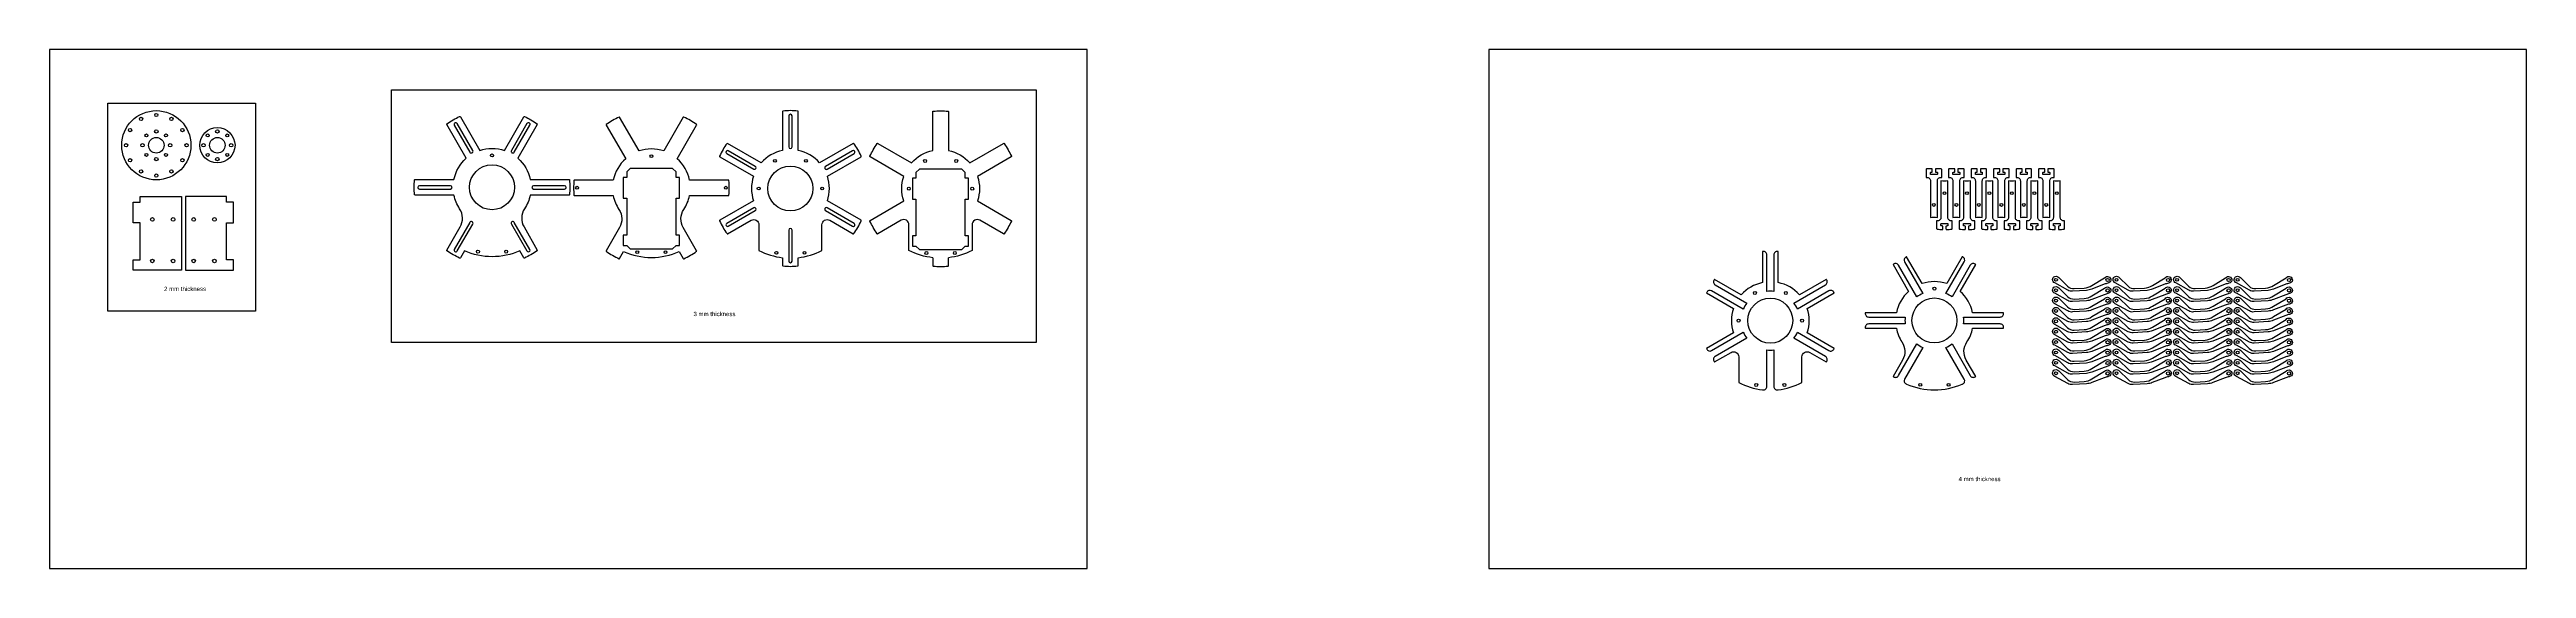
# Model space of a CAD drawing. Extents: x 1387 to 2819, y 1056 to 1356.
import ezdxf

# ---------------------------------------------------------------- set-up
doc = ezdxf.new("R2010")
doc.units = 0
doc.layers.get('0').update_dxf_attribs({"linetype": 'CONTINUOUS'})
doc.layers.add('02___PRT_ALL_AXES', color=7, linetype='CONTINUOUS')
doc.layers.add('CRANK', color=30, linetype='CONTINUOUS')
doc.styles.get("Standard").update_dxf_attribs({"font": 'arial.ttf'})

# ---------------------------------------------------------------- blocks, each defined once
blk = doc.blocks.new('*U2')
blk.add_lwpolyline([(-0.3, 15.1, 0.05692), (0.3, 13), (3.1, 5.8, -0.077317), (3.8, 2.8), (4.3, -5.3, -0.144593), (3.7, -8.1), (-0.5, -15.6, -1.308934), (-3.6, -13.3), (1.4, -8.2, 0.210948), (2.8, -4.4), (2.5, 1.3, 0.123065), (1, 5.9), (-3.4, 13.2, -1.500955)], format="xyb", close=True)
for centre, radius in [((-2.2, 14.9), 0.95), ((-2.3, -14.9), 0.85)]:
    blk.add_circle(centre, radius)
blk = doc.blocks.new('*U3')
at = {"color": 0, "linetype": 'BYBLOCK'}
for p in [(0, 105), (6, 105), (12, 105), (18, 105), (24, 105), (30, 105), (36, 105), (42, 105), (48, 105), (54, 105), (0, 70), (6, 70), (12, 70), (18, 70), (24, 70), (30, 70), (36, 70), (42, 70), (48, 70), (54, 70), (0, 35), (6, 35), (12, 35), (18, 35), (24, 35), (30, 35), (36, 35), (42, 35), (48, 35), (54, 35), (0, 0), (6, 0), (12, 0), (18, 0), (24, 0), (30, 0), (36, 0), (42, 0), (48, 0), (54, 0)]:
    blk.add_blockref('*U2', p, dxfattribs=at)

msp = doc.modelspace()

# ---------------------------------------------------------------- linework, layer by layer
for p, q in [((1986.9, 1355.7), (1386.9, 1355.7)), ((1386.9, 1355.7), (1386.9, 1055.7)), ((1986.9, 1055.7), (1986.9, 1355.7)), ((2819, 1355.7), (2219, 1355.7)), ((2219, 1355.7), (2219, 1055.7)), ((2819, 1055.7), (2819, 1355.7)), ((1386.9, 1055.7), (1986.9, 1055.7)), ((2219, 1055.7), (2819, 1055.7))]:
    msp.add_line(p, q)
for points in [[(1584.5, 1332.5), (1957.4, 1332.5), (1957.4, 1186.3), (1584.5, 1186.3)], [(1420.6, 1324.8), (1506, 1324.8), (1506, 1204.5), (1420.6, 1204.5)], [(1463.1, 1270.7), (1463.1, 1228.2), (1439.3, 1228.2), (1435.3, 1228.2), (1435.3, 1234.2), (1439.3, 1234.2), (1439.3, 1255.5), (1435.3, 1255.5), (1435.3, 1267.5), (1439.3, 1267.5), (1439.3, 1270.7)], [(1465.4, 1270.7), (1465.4, 1228.2), (1489.2, 1228.2), (1493.2, 1228.2), (1493.2, 1234.2), (1489.2, 1234.2), (1489.2, 1255.5), (1493.2, 1255.5), (1493.2, 1267.5), (1489.2, 1267.5), (1489.2, 1270.7)]]:
    msp.add_lwpolyline(points, close=True)
at = {"color": 7}
for points in [[(1819.7, 1235.4, 0.090005), (1833.5, 1239.6), (1833.5, 1254.4, -0.57735), (1838, 1257), (1851.6, 1249.2, 0.386621), (1851.9, 1249.3, 0.047594), (1856.2, 1256.7, 0.386621), (1856.1, 1257), (1836.6, 1268.3, 0.162529), (1836.6, 1282.5), (1856.1, 1293.8, 0.386621), (1856.2, 1294.1, 0.047594), (1851.9, 1301.5, 0.386621), (1851.6, 1301.5), (1832.1, 1290.3, 0.162529), (1819.7, 1297.4), (1819.7, 1319.9, 0.386621), (1819.5, 1320.2, 0.047594), (1811, 1320.2, 0.386621), (1810.7, 1319.9), (1810.7, 1297.4, 0.162529), (1798.4, 1290.3), (1778.9, 1301.5, 0.386621), (1778.6, 1301.5, 0.047594), (1774.3, 1294.1, 0.386621), (1774.4, 1293.8), (1793.9, 1282.5, 0.162529), (1793.9, 1268.3), (1774.4, 1257, 0.386621), (1774.3, 1256.7, 0.047594), (1778.6, 1249.3, 0.386621), (1778.9, 1249.2), (1792.5, 1257, -0.57735), (1797, 1254.4), (1797, 1239.6, 0.090005), (1810.7, 1235.4)], [(1897.6, 1235.4, -0.090005), (1883.8, 1239.5), (1883.8, 1254.4, 0.57735), (1879.3, 1257), (1865.8, 1249.1, -0.386621), (1865.4, 1249.2, -0.047594), (1861.2, 1256.6, -0.386621), (1861.3, 1256.9), (1880.8, 1268.2, -0.162529), (1880.8, 1282.4), (1861.3, 1293.7, -0.386621), (1861.2, 1294, -0.047594), (1865.4, 1301.4, -0.386621), (1865.8, 1301.5), (1885.3, 1290.2, -0.162529), (1897.6, 1297.4), (1897.6, 1319.9, -0.386621), (1897.8, 1320.1, -0.047594), (1906.4, 1320.1, -0.386621), (1906.6, 1319.9), (1906.6, 1297.4, -0.162529), (1918.9, 1290.2), (1938.4, 1301.5, -0.386621), (1938.8, 1301.4, -0.047594), (1943, 1294, -0.386621), (1942.9, 1293.7), (1923.4, 1282.4, -0.162529), (1923.4, 1268.2), (1942.9, 1256.9, -0.386621), (1943, 1256.6, -0.047594), (1938.8, 1249.2, -0.386621), (1938.4, 1249.1), (1924.8, 1257, 0.57735), (1920.3, 1254.4), (1920.3, 1239.5, -0.090005), (1906.6, 1235.4)], [(1810.7, 1235.4), (1810.7, 1230.8, 0.386621), (1811, 1230.6, 0.047594), (1819.5, 1230.6, 0.386621), (1819.7, 1230.8), (1819.7, 1235.4)], [(1897.6, 1235.4), (1897.6, 1230.8, 0.386621), (1897.8, 1230.5, 0.047594), (1906.4, 1230.5, 0.386621), (1906.6, 1230.8), (1906.6, 1235.4)], [(2386.3, 1159, 0.090005), (2400.1, 1163.2), (2400.1, 1178, -0.57735), (2404.6, 1180.6), (2414.2, 1175.1, 0.001818), (2414.4, 1175.3, 0.445284), (2413.7, 1178.3), (2395.5, 1188.8, 0.059028), (2397.5, 1192.3), (2415.7, 1181.7, 0.445284), (2418.6, 1182.6, 0.001818), (2418.7, 1182.9), (2403.2, 1191.9, 0.162529), (2403.2, 1206.1), (2418.7, 1215.1, 0.001818), (2418.6, 1215.3, 0.445284), (2415.7, 1216.2), (2397.5, 1205.7, 0.059028), (2395.5, 1209.2), (2413.7, 1219.7, 0.445284), (2414.4, 1222.6, 0.001818), (2414.2, 1222.8), (2398.7, 1213.9, 0.162529), (2386.3, 1221), (2386.3, 1238.9, 0.001818), (2386, 1239, 0.445284), (2383.8, 1237), (2383.8, 1215.9, 0.059028), (2379.8, 1215.9), (2379.8, 1237, 0.445284), (2377.6, 1239, 0.001818), (2377.3, 1238.9), (2377.3, 1221, 0.162529), (2365, 1213.9), (2349.5, 1222.8, 0.001818), (2349.3, 1222.6, 0.445284), (2349.9, 1219.7), (2368.2, 1209.2, 0.059028), (2366.2, 1205.7), (2347.9, 1216.2, 0.445284), (2345.1, 1215.3, 0.001818), (2345, 1215.1), (2360.5, 1206.1, 0.162529), (2360.5, 1191.9), (2345, 1182.9, 0.001818), (2345.1, 1182.6, 0.445284), (2347.9, 1181.7), (2366.2, 1192.3, 0.059028), (2368.2, 1188.8), (2349.9, 1178.3, 0.445284), (2349.3, 1175.3, 0.001818), (2349.5, 1175.1), (2359.1, 1180.6, -0.57735), (2363.6, 1178), (2363.6, 1163.2, 0.090005), (2377.3, 1159)], [(2377.3, 1159, 0.001818), (2377.6, 1159, 0.445284), (2379.8, 1161), (2379.8, 1182.1, 0.059028), (2383.8, 1182.1), (2383.8, 1161, 0.445284), (2386, 1159, 0.001818), (2386.3, 1159)]]:
    msp.add_lwpolyline(points, format="xyb", dxfattribs=at)
for points in [[(1816.2, 1299.4), (1816.2, 1317.4, 1), (1814.3, 1317.4), (1814.3, 1299.4, 1)], [(1598.2, 1271.6, -0.386621), (1597.9, 1271.8, -0.047594), (1597.9, 1280.4, -0.386621), (1598.2, 1280.6), (1620.7, 1280.6, -0.162529), (1627.8, 1292.9), (1616.6, 1312.4, -0.386621), (1616.6, 1312.8, -0.047594), (1624, 1317, -0.386621), (1624.4, 1316.9), (1635.6, 1297.4, -0.162529), (1649.9, 1297.4), (1661.1, 1316.9, -0.386621), (1661.4, 1317, -0.047594), (1668.8, 1312.8, -0.386621), (1668.9, 1312.4), (1657.7, 1292.9, -0.162529), (1664.8, 1280.6), (1687.3, 1280.6, -0.386621), (1687.5, 1280.4, -0.047594), (1687.5, 1271.8, -0.386621), (1687.3, 1271.6), (1664.8, 1271.6, -0.096139), (1661.5, 1263.7, 0.284399), (1661.2, 1253.2), (1668.9, 1239.8, -0.386621), (1668.8, 1239.4, -0.047594), (1661.4, 1235.2, -0.386621), (1661.1, 1235.3), (1658.8, 1239.3, -0.208663), (1626.7, 1239.3), (1624.4, 1235.3, -0.386621), (1624, 1235.2, -0.047594), (1616.6, 1239.4, -0.386621), (1616.6, 1239.8), (1624.3, 1253.2, 0.284399), (1624, 1263.7, -0.096139), (1620.7, 1271.6)], [(1631.6, 1297.4), (1622.6, 1312.9, 1), (1620.9, 1312), (1629.9, 1296.4, 1)], [(1655.6, 1296.4), (1664.6, 1312, 1), (1662.9, 1312.9), (1653.9, 1297.4, 1)], [(1708.7, 1312.1), (1720, 1292.6, 0.162529), (1712.8, 1280.3), (1690.3, 1280.3, 0.386621), (1690.1, 1280, 0.047594), (1690.1, 1271.5, 0.386621), (1690.3, 1271.3), (1712.8, 1271.3, 0.096139), (1716.1, 1263.3, -0.284399), (1716.4, 1252.8), (1708.7, 1239.4, 0.386621), (1708.8, 1239.1, 0.047594), (1716.2, 1234.8, 0.386621), (1716.5, 1234.9), (1718.8, 1238.9, 0.208663), (1751, 1238.9), (1753.3, 1234.9, 0.386621), (1753.6, 1234.8, 0.047594), (1761, 1239.1, 0.386621), (1761, 1239.4), (1753.3, 1252.8, -0.284399), (1753.6, 1263.3, 0.096139), (1756.9, 1271.3), (1779.4, 1271.3, 0.386621), (1779.7, 1271.5, 0.047594), (1779.7, 1280, 0.386621), (1779.4, 1280.3), (1756.9, 1280.3, 0.162529), (1749.8, 1292.6), (1761, 1312.1, 0.386621), (1761, 1312.4, 0.047594), (1753.6, 1316.7, 0.386621), (1753.3, 1316.6), (1742, 1297.1, 0.162529), (1727.7, 1297.1), (1716.5, 1316.6, 0.386621), (1716.2, 1316.7, 0.047594), (1708.8, 1312.4, 0.386621)], [(1794.9, 1288.2), (1779.3, 1297.2, 1), (1778.4, 1295.6), (1794, 1286.6, 1)], [(1836.5, 1286.6), (1852.1, 1295.6, 1), (1851.1, 1297.2), (1835.5, 1288.2, 1)], [(1618.7, 1277), (1600.7, 1277, 1), (1600.7, 1275.1), (1618.7, 1275.1, 1)], [(1666.7, 1275.1), (1684.7, 1275.1, 1), (1684.7, 1277), (1666.7, 1277, 1)], [(2475.2, 1284.8, 0.406446), (2475.5, 1285.1), (2475.5, 1286.6, 0.421761), (2475.2, 1286.8, 0.017355), (2472.1, 1286.7, 0.386621), (2471.9, 1286.4), (2471.9, 1281.8, -0.001818), (2472.2, 1281.8, -0.445284), (2474.4, 1279.8), (2474.4, 1258.7, -0.059028), (2478.4, 1258.7), (2478.4, 1279.8, -0.445284), (2480.6, 1281.8, -0.001818), (2480.9, 1281.8), (2480.9, 1286.4, 0.386621), (2480.7, 1286.7, 0.017355), (2477.5, 1286.8, 0.421761), (2477.3, 1286.6), (2477.3, 1285.1, 0.406446), (2477.5, 1284.8, -0.003589), (2478.1, 1284.8, -0.402271), (2478.4, 1284.6), (2478.4, 1283.7, -0.426519), (2478.1, 1283.4, 0.020917), (2474.6, 1283.4, -0.426519), (2474.4, 1283.7), (2474.4, 1284.6, -0.402271), (2474.6, 1284.8, -0.003589)], [(2483.7, 1253.7, 0.406446), (2483.4, 1253.5), (2483.4, 1252, 0.421761), (2483.7, 1251.7, 0.017355), (2486.8, 1251.9, 0.386621), (2487, 1252.2), (2487, 1256.8, -0.001818), (2486.7, 1256.7, -0.445284), (2484.5, 1258.7), (2484.5, 1279.8, -0.059028), (2480.5, 1279.8), (2480.5, 1258.7, -0.445284), (2478.3, 1256.7, -0.001818), (2478, 1256.8), (2478, 1252.2, 0.386621), (2478.3, 1251.9, 0.017355), (2481.4, 1251.7, 0.421761), (2481.6, 1252), (2481.6, 1253.5, 0.406446), (2481.4, 1253.7, -0.003589), (2480.8, 1253.8, -0.402271), (2480.5, 1254), (2480.5, 1254.9, -0.426519), (2480.8, 1255.2, 0.020917), (2484.3, 1255.2, -0.426519), (2484.5, 1254.9), (2484.5, 1254, -0.402271), (2484.3, 1253.8, -0.003589)], [(2488.2, 1284.8, 0.406446), (2488.5, 1285.1), (2488.5, 1286.6, 0.421761), (2488.2, 1286.8, 0.017355), (2485.1, 1286.7, 0.386621), (2484.9, 1286.4), (2484.9, 1281.8, -0.001818), (2485.2, 1281.8, -0.445284), (2487.4, 1279.8), (2487.4, 1258.7, -0.059028), (2491.4, 1258.7), (2491.4, 1279.8, -0.445284), (2493.6, 1281.8, -0.001818), (2493.9, 1281.8), (2493.9, 1286.4, 0.386621), (2493.7, 1286.7, 0.017355), (2490.5, 1286.8, 0.421761), (2490.3, 1286.6), (2490.3, 1285.1, 0.406446), (2490.5, 1284.8, -0.003589), (2491.1, 1284.8, -0.402271), (2491.4, 1284.6), (2491.4, 1283.7, -0.426519), (2491.1, 1283.4, 0.020917), (2487.6, 1283.4, -0.426519), (2487.4, 1283.7), (2487.4, 1284.6, -0.402271), (2487.6, 1284.8, -0.003589)], [(2496.7, 1253.7, 0.406446), (2496.4, 1253.5), (2496.4, 1252, 0.421761), (2496.7, 1251.7, 0.017355), (2499.8, 1251.9, 0.386621), (2500, 1252.2), (2500, 1256.8, -0.001818), (2499.7, 1256.7, -0.445284), (2497.5, 1258.7), (2497.5, 1279.8, -0.059028), (2493.5, 1279.8), (2493.5, 1258.7, -0.445284), (2491.3, 1256.7, -0.001818), (2491, 1256.8), (2491, 1252.2, 0.386621), (2491.3, 1251.9, 0.017355), (2494.4, 1251.7, 0.421761), (2494.6, 1252), (2494.6, 1253.5, 0.406446), (2494.4, 1253.7, -0.003589), (2493.8, 1253.8, -0.402271), (2493.5, 1254), (2493.5, 1254.9, -0.426519), (2493.8, 1255.2, 0.020917), (2497.3, 1255.2, -0.426519), (2497.5, 1254.9), (2497.5, 1254, -0.402271), (2497.3, 1253.8, -0.003589)], [(2501.2, 1284.8, 0.406446), (2501.5, 1285.1), (2501.5, 1286.6, 0.421761), (2501.2, 1286.8, 0.017355), (2498.1, 1286.7, 0.386621), (2497.9, 1286.4), (2497.9, 1281.8, -0.001818), (2498.2, 1281.8, -0.445284), (2500.4, 1279.8), (2500.4, 1258.7, -0.059028), (2504.4, 1258.7), (2504.4, 1279.8, -0.445284), (2506.6, 1281.8, -0.001818), (2506.9, 1281.8), (2506.9, 1286.4, 0.386621), (2506.7, 1286.7, 0.017355), (2503.5, 1286.8, 0.421761), (2503.3, 1286.6), (2503.3, 1285.1, 0.406446), (2503.5, 1284.8, -0.003589), (2504.1, 1284.8, -0.402271), (2504.4, 1284.6), (2504.4, 1283.7, -0.426519), (2504.1, 1283.4, 0.020917), (2500.6, 1283.4, -0.426519), (2500.4, 1283.7), (2500.4, 1284.6, -0.402271), (2500.6, 1284.8, -0.003589)], [(2509.7, 1253.7, 0.406446), (2509.4, 1253.5), (2509.4, 1252, 0.421761), (2509.7, 1251.7, 0.017355), (2512.8, 1251.9, 0.386621), (2513, 1252.2), (2513, 1256.8, -0.001818), (2512.7, 1256.7, -0.445284), (2510.5, 1258.7), (2510.5, 1279.8, -0.059028), (2506.5, 1279.8), (2506.5, 1258.7, -0.445284), (2504.3, 1256.7, -0.001818), (2504, 1256.8), (2504, 1252.2, 0.386621), (2504.3, 1251.9, 0.017355), (2507.4, 1251.7, 0.421761), (2507.6, 1252), (2507.6, 1253.5, 0.406446), (2507.4, 1253.7, -0.003589), (2506.8, 1253.8, -0.402271), (2506.5, 1254), (2506.5, 1254.9, -0.426519), (2506.8, 1255.2, 0.020917), (2510.3, 1255.2, -0.426519), (2510.5, 1254.9), (2510.5, 1254, -0.402271), (2510.3, 1253.8, -0.003589)], [(2514.2, 1284.8, 0.406446), (2514.5, 1285.1), (2514.5, 1286.6, 0.421761), (2514.2, 1286.8, 0.017355), (2511.1, 1286.7, 0.386621), (2510.9, 1286.4), (2510.9, 1281.8, -0.001818), (2511.2, 1281.8, -0.445284), (2513.4, 1279.8), (2513.4, 1258.7, -0.059028), (2517.4, 1258.7), (2517.4, 1279.8, -0.445284), (2519.6, 1281.8, -0.001818), (2519.9, 1281.8), (2519.9, 1286.4, 0.386621), (2519.7, 1286.7, 0.017355), (2516.5, 1286.8, 0.421761), (2516.3, 1286.6), (2516.3, 1285.1, 0.406446), (2516.5, 1284.8, -0.003589), (2517.1, 1284.8, -0.402271), (2517.4, 1284.6), (2517.4, 1283.7, -0.426519), (2517.1, 1283.4, 0.020917), (2513.6, 1283.4, -0.426519), (2513.4, 1283.7), (2513.4, 1284.6, -0.402271), (2513.6, 1284.8, -0.003589)], [(2522.7, 1253.7, 0.406446), (2522.4, 1253.5), (2522.4, 1252, 0.421761), (2522.7, 1251.7, 0.017355), (2525.8, 1251.9, 0.386621), (2526, 1252.2), (2526, 1256.8, -0.001818), (2525.7, 1256.7, -0.445284), (2523.5, 1258.7), (2523.5, 1279.8, -0.059028), (2519.5, 1279.8), (2519.5, 1258.7, -0.445284), (2517.3, 1256.7, -0.001818), (2517, 1256.8), (2517, 1252.2, 0.386621), (2517.3, 1251.9, 0.017355), (2520.4, 1251.7, 0.421761), (2520.6, 1252), (2520.6, 1253.5, 0.406446), (2520.4, 1253.7, -0.003589), (2519.8, 1253.8, -0.402271), (2519.5, 1254), (2519.5, 1254.9, -0.426519), (2519.8, 1255.2, 0.020917), (2523.3, 1255.2, -0.426519), (2523.5, 1254.9), (2523.5, 1254, -0.402271), (2523.3, 1253.8, -0.003589)], [(2527.2, 1284.8, 0.406446), (2527.5, 1285.1), (2527.5, 1286.6, 0.421761), (2527.2, 1286.8, 0.017355), (2524.1, 1286.7, 0.386621), (2523.9, 1286.4), (2523.9, 1281.8, -0.001818), (2524.2, 1281.8, -0.445284), (2526.4, 1279.8), (2526.4, 1258.7, -0.059028), (2530.4, 1258.7), (2530.4, 1279.8, -0.445284), (2532.6, 1281.8, -0.001818), (2532.9, 1281.8), (2532.9, 1286.4, 0.386621), (2532.7, 1286.7, 0.017355), (2529.5, 1286.8, 0.421761), (2529.3, 1286.6), (2529.3, 1285.1, 0.406446), (2529.5, 1284.8, -0.003589), (2530.1, 1284.8, -0.402271), (2530.4, 1284.6), (2530.4, 1283.7, -0.426519), (2530.1, 1283.4, 0.020917), (2526.6, 1283.4, -0.426519), (2526.4, 1283.7), (2526.4, 1284.6, -0.402271), (2526.6, 1284.8, -0.003589)], [(2535.7, 1253.7, 0.406446), (2535.4, 1253.5), (2535.4, 1252, 0.421761), (2535.7, 1251.7, 0.017355), (2538.8, 1251.9, 0.386621), (2539, 1252.2), (2539, 1256.8, -0.001818), (2538.7, 1256.7, -0.445284), (2536.5, 1258.7), (2536.5, 1279.8, -0.059028), (2532.5, 1279.8), (2532.5, 1258.7, -0.445284), (2530.3, 1256.7, -0.001818), (2530, 1256.8), (2530, 1252.2, 0.386621), (2530.3, 1251.9, 0.017355), (2533.4, 1251.7, 0.421761), (2533.6, 1252), (2533.6, 1253.5, 0.406446), (2533.4, 1253.7, -0.003589), (2532.8, 1253.8, -0.402271), (2532.5, 1254), (2532.5, 1254.9, -0.426519), (2532.8, 1255.2, 0.020917), (2536.3, 1255.2, -0.426519), (2536.5, 1254.9), (2536.5, 1254, -0.402271), (2536.3, 1253.8, -0.003589)], [(2540.2, 1284.8, 0.406446), (2540.5, 1285.1), (2540.5, 1286.6, 0.421761), (2540.2, 1286.8, 0.017355), (2537.1, 1286.7, 0.386621), (2536.9, 1286.4), (2536.9, 1281.8, -0.001818), (2537.2, 1281.8, -0.445284), (2539.4, 1279.8), (2539.4, 1258.7, -0.059028), (2543.4, 1258.7), (2543.4, 1279.8, -0.445284), (2545.6, 1281.8, -0.001818), (2545.9, 1281.8), (2545.9, 1286.4, 0.386621), (2545.7, 1286.7, 0.017355), (2542.5, 1286.8, 0.421761), (2542.3, 1286.6), (2542.3, 1285.1, 0.406446), (2542.5, 1284.8, -0.003589), (2543.1, 1284.8, -0.402271), (2543.4, 1284.6), (2543.4, 1283.7, -0.426519), (2543.1, 1283.4, 0.020917), (2539.6, 1283.4, -0.426519), (2539.4, 1283.7), (2539.4, 1284.6, -0.402271), (2539.6, 1284.8, -0.003589)], [(2548.7, 1253.7, 0.406446), (2548.4, 1253.5), (2548.4, 1252, 0.421761), (2548.7, 1251.7, 0.017355), (2551.8, 1251.9, 0.386621), (2552, 1252.2), (2552, 1256.8, -0.001818), (2551.7, 1256.7, -0.445284), (2549.5, 1258.7), (2549.5, 1279.8, -0.059028), (2545.5, 1279.8), (2545.5, 1258.7, -0.445284), (2543.3, 1256.7, -0.001818), (2543, 1256.8), (2543, 1252.2, 0.386621), (2543.3, 1251.9, 0.017355), (2546.4, 1251.7, 0.421761), (2546.6, 1252), (2546.6, 1253.5, 0.406446), (2546.4, 1253.7, -0.003589), (2545.8, 1253.8, -0.402271), (2545.5, 1254), (2545.5, 1254.9, -0.426519), (2545.8, 1255.2, 0.020917), (2549.3, 1255.2, -0.426519), (2549.5, 1254.9), (2549.5, 1254, -0.402271), (2549.3, 1253.8, -0.003589)], [(1794, 1264.2), (1778.4, 1255.2, 1), (1779.3, 1253.6), (1794.9, 1262.6, 1)], [(1835.5, 1262.6), (1851.1, 1253.6, 1), (1852.1, 1255.2), (1836.5, 1264.2, 1)], [(1629.9, 1255.8), (1620.9, 1240.2, 1), (1622.6, 1239.3), (1631.6, 1254.8, 1)], [(1653.9, 1254.8), (1662.9, 1239.3, 1), (1664.6, 1240.2), (1655.6, 1255.8, 1)], [(1814.3, 1251.4), (1814.3, 1233.4, 1), (1816.2, 1233.4), (1816.2, 1251.4, 1)], [(2500.3, 1166.6, 0.001818), (2500.6, 1166.8), (2495.1, 1176.2, -0.284399), (2495.5, 1186.7, 0.096139), (2498.8, 1194.6), (2516.7, 1194.6, 0.001818), (2516.7, 1194.9, 0.445284), (2514.7, 1197.1), (2493.6, 1197.1, 0.059028), (2493.6, 1201.1), (2514.7, 1201.1, 0.445284), (2516.7, 1203.3, 0.001818), (2516.7, 1203.6), (2498.8, 1203.6, 0.162529), (2491.6, 1215.9), (2500.6, 1231.4, 0.001818), (2500.3, 1231.6, 0.445284), (2497.4, 1231), (2486.9, 1212.7, 0.059028), (2483.4, 1214.7), (2494, 1233, 0.445284), (2493.1, 1235.8, 0.001818), (2492.8, 1235.9), (2483.8, 1220.4, 0.162529), (2469.6, 1220.4), (2460.6, 1235.9, 0.001818), (2460.4, 1235.8, 0.445284), (2459.4, 1233), (2470, 1214.7, 0.059028), (2466.5, 1212.7), (2456, 1231, 0.445284), (2453.1, 1231.6, 0.001818), (2452.8, 1231.4), (2461.8, 1215.9, 0.162529), (2454.7, 1203.6), (2436.8, 1203.6, 0.001818), (2436.7, 1203.3, 0.445284), (2438.7, 1201.1), (2459.8, 1201.1, 0.059028), (2459.8, 1197.1), (2438.7, 1197.1, 0.445284), (2436.7, 1194.9, 0.001818), (2436.8, 1194.6), (2454.7, 1194.6, 0.096139), (2457.9, 1186.7, -0.284399), (2458.3, 1176.2), (2452.8, 1166.8, 0.001818), (2453.1, 1166.6, 0.445284), (2456, 1167.2), (2466.5, 1185.5, 0.059028), (2470, 1183.5), (2459.4, 1165.2, 0.445284), (2460.4, 1162.4, 0.001818), (2460.6, 1162.3, 0.208663), (2492.8, 1162.3, 0.001818), (2493.1, 1162.4, 0.445284), (2494, 1165.2), (2483.4, 1183.5, 0.059028), (2486.9, 1185.5), (2497.4, 1167.2, 0.445284)]]:
    msp.add_lwpolyline(points, format="xyb", close=True, dxfattribs=at)
msp.add_lwpolyline([(1720.6, 1242.5), (1722.6, 1240.5), (1747.1, 1240.5), (1749.1, 1242.5), (1751.1, 1242.5), (1751.1, 1248.5), (1749.1, 1248.5), (1749.1, 1269.8), (1751.1, 1269.8), (1751.1, 1281.8), (1749.1, 1281.8), (1749.1, 1285), (1747.1, 1287), (1722.6, 1287), (1720.6, 1285), (1720.6, 1281.8), (1718.6, 1281.8), (1718.6, 1269.8), (1720.6, 1269.8), (1720.6, 1248.5), (1718.6, 1248.5), (1718.6, 1242.5)], close=True, dxfattribs=at)
at = {"color": 7, "linetype": 'CONTINUOUS'}
msp.add_lwpolyline([(1916.3, 1269.3), (1918.3, 1269.3), (1918.3, 1281.3), (1916.3, 1281.3), (1916.3, 1284.6), (1914.3, 1286.6), (1889.8, 1286.6), (1887.8, 1284.6), (1887.8, 1281.3), (1885.8, 1281.3), (1885.8, 1269.3), (1887.8, 1269.3), (1887.8, 1248.1), (1885.8, 1248.1), (1885.8, 1242.1), (1887.8, 1242.1), (1889.8, 1240.1), (1914.3, 1240.1), (1916.3, 1242.1), (1918.3, 1242.1), (1918.3, 1248.1), (1916.3, 1248.1)], close=True, dxfattribs=at)
for centre, radius in [((1442.9, 1306.1), 0.85), ((1454.2, 1306.1), 0.85), ((1478.3, 1306.1), 0.85), ((1489.6, 1306.1), 0.85), ((1442.9, 1294.8), 0.85), ((1454.2, 1294.8), 0.85), ((1478.3, 1294.8), 0.85), ((1489.6, 1294.8), 0.85), ((1446.3, 1257.5), 1.05), ((1458.3, 1257.5), 1.05), ((1470.2, 1257.5), 1.05), ((1482.2, 1257.5), 1.05), ((1446.3, 1233.5), 1.05), ((1458.3, 1233.5), 1.05), ((1470.2, 1233.5), 1.05), ((1482.2, 1233.5), 1.05)]:
    msp.add_circle(centre, radius, dxfattribs=at)
at = {"color": 7}
for centre, radius in [((1448.6, 1300.4), 4.5), ((1483.9, 1300.4), 10.2), ((1483.9, 1300.4), 4.5), ((1642.7, 1276.1), 13), ((1806.3, 1291.4), 0.85), ((1824.2, 1291.4), 0.85), ((1893.1, 1291.3), 0.85), ((1911.1, 1291.3), 0.85), ((1796.9, 1275.4), 0.85), ((1815.2, 1275.4), 13), ((1833.6, 1275.4), 0.85), ((1883.7, 1275.3), 0.85), ((1920.4, 1275.3), 0.85), ((2476.4, 1265.9), 0.82), ((2482.5, 1272.7), 0.82), ((2489.4, 1265.9), 0.82), ((2495.5, 1272.7), 0.82), ((2502.4, 1265.9), 0.82), ((2508.5, 1272.7), 0.82), ((2515.4, 1265.9), 0.82), ((2521.5, 1272.7), 0.82), ((2528.4, 1265.9), 0.82), ((2534.5, 1272.7), 0.82), ((2541.4, 1265.9), 0.82), ((2547.5, 1272.7), 0.82), ((1634.6, 1238.9), 0.85), ((1650.9, 1238.9), 0.85), ((1726.7, 1238.6), 0.85), ((1743, 1238.6), 0.85), ((1807.1, 1238.2), 0.85), ((1823.4, 1238.2), 0.85), ((1893.9, 1238.1), 0.85), ((1910.3, 1238.1), 0.85), ((2381.8, 1199), 13), ((2372.9, 1215), 0.85), ((2390.8, 1215), 0.85), ((2476.7, 1199.1), 13), ((2363.5, 1199), 0.85), ((2400.2, 1199), 0.85), ((2373.7, 1161.8), 0.85), ((2390, 1161.8), 0.85), ((2468.5, 1161.9), 0.85), ((2484.9, 1161.9), 0.85)]:
    msp.add_circle(centre, radius, dxfattribs=at)
for centre in [(1642.7, 1294.5), (1734.9, 1294.1), (1691.9, 1275.8), (1777.9, 1275.8), (2476.7, 1217.5)]:
    msp.add_circle(centre, 0.85)
at = {"layer": '02___PRT_ALL_AXES', "color": 7, "linetype": 'CONTINUOUS'}
for centre in [(1448.6, 1308.4), (1483.9, 1308.4), (1440.6, 1300.4), (1448.6, 1292.4), (1456.6, 1300.4), (1475.9, 1300.4), (1483.9, 1292.4), (1491.9, 1300.4)]:
    msp.add_circle(centre, 1, dxfattribs=at)
at = {"layer": 'CRANK', "color": 7}
for centre, radius in [((1448.6, 1300.4), 20), ((1448.6, 1317.9), 0.95), ((1433.4, 1309.2), 0.95), ((1439.8, 1315.6), 0.95), ((1457.3, 1315.6), 0.95), ((1463.7, 1309.2), 0.95), ((1431.1, 1300.4), 0.95), ((1433.4, 1291.7), 0.95), ((1463.7, 1291.7), 0.95), ((1466.1, 1300.4), 0.95), ((1439.8, 1285.3), 0.95), ((1448.6, 1282.9), 0.95), ((1457.3, 1285.3), 0.95)]:
    msp.add_circle(centre, radius, dxfattribs=at)

# ---------------------------------------------------------------- block references
at = {"color": 7, "rotation": 270}
msp.add_blockref('*U3', (2561.9, 1220.3), dxfattribs=at)

# ---------------------------------------------------------------- texts
at = {"char_height": 2.5, "attachment_point": 1}
for s, width, insert in [('2 mm thickness', 26.299, (1453.1, 1218.6)), ('3 mm thickness', 24.851, (1759.2, 1204.1)), ('4 mm thickness', 26.002, (2490.7, 1108.7))]:
    msp.add_mtext_dynamic_manual_height_columns(s, width=width, gutter_width=12.5, heights=[0], dxfattribs=dict(at, insert=insert))

doc.saveas('drawing.dxf')
